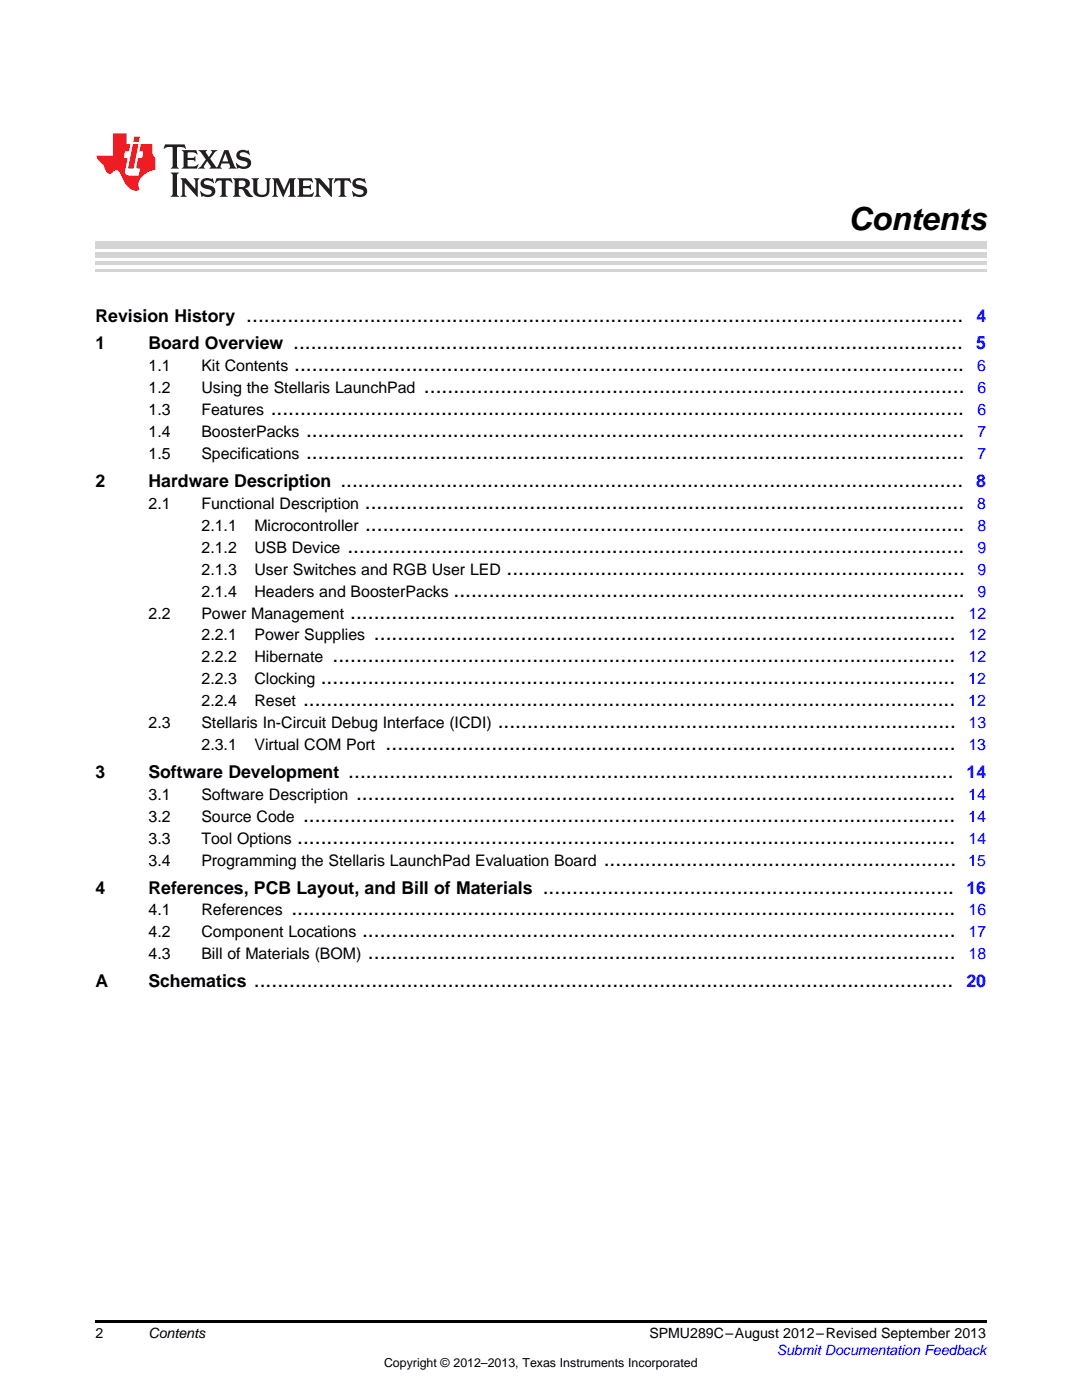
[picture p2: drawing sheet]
<svg xmlns="http://www.w3.org/2000/svg" width="216mm" height="279mm" viewBox="0 0 216 279" stroke-linecap="round" stroke-linejoin="round" font-family="sans-serif">
<defs><g id="words">
<text font-size="6.3" x="169.3" y="46">Contents</text>
<g font-size="4.2">
<text x="49.1" y="64.2">..........................................................................................................................</text>
<text x="58.5" y="69.7">..................................................................................................................</text>
<text x="58.7" y="74.1">..................................................................................................................</text>
<text x="54" y="82.9">......................................................................................................................</text>
<text x="84.6" y="78.5">............................................................................................</text>
<text x="61.1" y="87.2">................................................................................................................</text>
<text x="61.1" y="91.6">................................................................................................................</text>
<text x="67.9" y="97.2">..........................................................................................................</text>
<text x="72.8" y="101.6">......................................................................................................</text>
<text x="72.8" y="105.9">......................................................................................................</text>
<text x="69.3" y="110.3">.........................................................................................................</text>
<text x="90.5" y="119.1">.......................................................................................</text>
<text x="101.1" y="114.7">..............................................................................</text>
<text x="69.9" y="123.4">.......................................................................................................</text>
<text x="74.6" y="127.8">...................................................................................................</text>
<text x="64" y="136.6">............................................................................................................</text>
<text x="66.4" y="132.2">..........................................................................................................</text>
<text x="60.5" y="140.9">...............................................................................................................</text>
<text x="76.9" y="149.7">.................................................................................................</text>
<text x="99.3" y="145.3">..............................................................................</text>
<text x="69.5" y="155.3">.......................................................................................................</text>
<text x="71" y="159.6">......................................................................................................</text>
<text x="60.5" y="164">...............................................................................................................</text>
<text x="59.3" y="168.4">................................................................................................................</text>
<text x="120.5" y="172.8">............................................................</text>
<text x="108.3" y="178.3">......................................................................</text>
<text x="58.1" y="182.7">.................................................................................................................</text>
<text x="72.2" y="187.1">.....................................................................................................</text>
<text x="73.4" y="191.5">....................................................................................................</text>
<text x="50.7" y="197">.......................................................................................................................</text>
</g>
<g font-size="3.5">
<text x="19" y="64.2">Revision History</text>
<text x="19" y="69.7">1</text>
<text x="29.6" y="69.7">Board Overview</text>
<text x="19" y="97.2">2</text>
<text x="29.6" y="97.2">Hardware Description</text>
<text x="19" y="155.3">3</text>
<text x="29.6" y="155.3">Software Development</text>
<text x="19" y="178.3">4</text>
<text x="29.6" y="178.3">References, PCB Layout, and Bill of Materials</text>
<text x="19" y="197">A</text>
<text x="29.6" y="197">Schematics</text>
</g>
<g font-size="3.5" fill="#00f">
<text x="194.8" y="64.2">4</text>
<text x="194.8" y="69.7">5</text>
<text x="194.8" y="97.2">8</text>
<text x="192.9" y="155.3">14</text>
<text x="192.8" y="178.3">16</text>
<text x="192.8" y="197">20</text>
</g>
<g font-size="3.2">
<text x="29.6" y="74.1">1.1</text>
<text x="40.2" y="74.1">Kit Contents</text>
<text x="29.6" y="78.5">1.2</text>
<text x="29.6" y="82.9">1.3</text>
<text x="40.2" y="78.5">Using the Stellaris LaunchPad</text>
<text x="40.2" y="82.9">Features</text>
<text x="29.6" y="87.2">1.4</text>
<text x="40.2" y="87.2">BoosterPacks</text>
<text x="29.6" y="91.6">1.5</text>
<text x="40.2" y="91.6">Specifications</text>
<text x="29.6" y="101.6">2.1</text>
<text x="40.2" y="101.6">Functional Description</text>
<text x="40.2" y="105.9">2.1.1</text>
<text x="50.8" y="105.9">Microcontroller</text>
<text x="40.2" y="110.3">2.1.2</text>
<text x="50.8" y="110.3">USB Device</text>
<text x="40.2" y="114.7">2.1.3</text>
<text x="40.2" y="119.1">2.1.4</text>
<text x="50.8" y="114.7">User Switches and RGB User LED</text>
<text x="50.8" y="119.1">Headers and BoosterPacks</text>
<text x="29.6" y="123.4">2.2</text>
<text x="40.2" y="123.4">Power Management</text>
<text x="40.2" y="127.8">2.2.1</text>
<text x="50.8" y="127.8">Power Supplies</text>
<text x="40.2" y="132.2">2.2.2</text>
<text x="40.2" y="136.6">2.2.3</text>
<text x="50.8" y="132.2">Hibernate</text>
<text x="50.8" y="136.6">Clocking</text>
<text x="40.2" y="140.9">2.2.4</text>
<text x="50.8" y="140.9">Reset</text>
<text x="29.6" y="145.3">2.3</text>
<text x="40.2" y="145.3">Stellaris In-Circuit Debug Interface (ICDI)</text>
<text x="40.2" y="149.7">2.3.1</text>
<text x="50.8" y="149.7">Virtual COM Port</text>
<text x="29.6" y="159.6">3.1</text>
<text x="40.2" y="159.6">Software Description</text>
<text x="29.6" y="164">3.2</text>
<text x="40.2" y="164">Source Code</text>
<text x="29.6" y="168.4">3.3</text>
<text x="29.6" y="172.8">3.4</text>
<text x="40.2" y="168.4">Tool Options</text>
<text x="40.2" y="172.8">Programming the Stellaris LaunchPad Evaluation Board</text>
<text x="29.6" y="182.7">4.1</text>
<text x="40.2" y="182.7">References</text>
<text x="29.6" y="187.1">4.2</text>
<text x="29.6" y="191.5">4.3</text>
<text x="40.2" y="187.1">Component Locations</text>
<text x="40.2" y="191.5">Bill of Materials (BOM)</text>
</g>
<g font-size="3.2" fill="#00f">
<text x="195" y="74.1">6</text>
<text x="195" y="78.5">6</text>
<text x="195" y="82.9">6</text>
<text x="195" y="87.2">7</text>
<text x="195" y="91.6">7</text>
<text x="195" y="101.6">8</text>
<text x="195" y="105.9">8</text>
<text x="195" y="110.3">9</text>
<text x="195" y="119.1">9</text>
<text x="195" y="114.7">9</text>
<text x="193.3" y="123.4">12</text>
<text x="193.3" y="127.8">12</text>
<text x="193.2" y="136.6">12</text>
<text x="193.3" y="132.2">12</text>
<text x="193.2" y="140.9">12</text>
<text x="193.2" y="149.7">13</text>
<text x="193.3" y="145.3">13</text>
<text x="193.2" y="159.6">14</text>
<text x="193.2" y="164">14</text>
<text x="193.2" y="172.8">15</text>
<text x="193.3" y="168.4">14</text>
<text x="193.3" y="182.7">16</text>
<text x="193.3" y="187.1">17</text>
<text x="193.3" y="191.5">18</text>
</g>
<g font-size="2.8">
<text x="19" y="267">2</text>
<text x="29.6" y="267.1">Contents</text>
<text x="129.6" y="267.1">SPMU289C–August 2012–Revised September 2013</text>
</g>
<text font-size="2.8" fill="#00f" x="155" y="270.4">Submit Documentation Feedback</text>
<text font-size="2.5" x="76.6" y="272.7">Copyright © 2012–2013, Texas Instruments Incorporated</text>
</g></defs>
<path d="M19 263.5h177.8v.6h-177.8z" fill="#000"/>
<path d="M19 54h177.8" fill="none" stroke="#d4d4d4" stroke-width=".42"/>
<g fill="#d4d4d4">
<path d="M19 52.1h177.8v.7h-177.8z"/>
<path d="M19 50.3h177.8v1.1h-177.8z"/>
<path d="M19 48.2h177.8v1.4h-177.8z"/>
</g>
<path d="M32.9 28.8l-.3 .9 .1 .1a1.64 1.64 0 0 1 1.7-.4l.1 3.7-.4 .6h1.6l-.4-.6v-3.5v-.2l.4-.1a1.36 1.36 0 0 1 1.3 .5l.1-.1-.3-.9zM36.3 30l.3 .3v.3v2.5v.2l-.3 .4h3l.3-.9-.1-.1a1.87 1.87 0 0 1-2 .4l-.1-1.2 1.2 .1 .4 .2v-1l-.4 .3h-1.2l.1-1 .2-.1a1.66 1.66 0 0 1 1.7 .5l.1-.1-.3-.8zM39.6 30l1.5 1.8-.9 1.3-.7 .6h1.4l-.3-.4 .7-1.2 .8 1.2-.3 .4h2.5l-.3-.4 .2-.7h1.5l.2 .7-.3 .4h1.6l-.4-.6-1.2-3.1h-.8l-1.2 2.9-.4 .5-1.3-1.7 .9-1.2 .6-.5h-1.4l.3 .3-.6 1-.6-1 .2-.3zM45 30.6l.6 1.6h-1.2zM47.4 30.3a1.04 1.04 0 0 0-.2 1.1 1.04 1.04 0 0 0 1 .6l1 .3a.5 .5 0 0 1 .2 .5 .5 .5 0 0 1-.5 .4 1.76 1.76 0 0 1-1.7-.7l-.1 .1 .3 1.1 .2-.2a2.54 2.54 0 0 0 2.2-.2 1.12 1.12 0 0 0 .2-1.2 1.12 1.12 0 0 0-1-.7l-1-.2a.4 .4 0 0 1-.2-.5 .4 .4 0 0 1 .4-.3 1.6 1.6 0 0 1 1.6 .6l.1-.1-.3-.9-.3 .1-.2-.1a1.62 1.62 0 0 0-1.7 .3zM34.1 34.4l.3 .4 .1 .2v3.7l-.1 .2-.3 .4h1.6l-.3-.4-.1-.2v-3.7l.1-.2 .3-.4zM36 35.6l.4 .6v2.5l-.1 .2-.3 .4h1.2l-.3-.6v-2.2l2.6 2.8v-3.1l.3-.6h-1.2l.3 .3 .1 1.8-1.9-2.1zM40.3 35.9a1.04 1.04 0 0 0-.2 1.1 1.04 1.04 0 0 0 .9 .7l1 .2a.5 .5 0 0 1 .2 .5 .5 .5 0 0 1-.4 .4 1.76 1.76 0 0 1-1.8-.7l-.1 .1 .3 1.1 .2-.1a2.55 2.55 0 0 0 2.3-.3 1.12 1.12 0 0 0 .2-1.2 1.12 1.12 0 0 0-1-.7l-1-.2a.41 .41 0 0 1-.2-.5 .41 .41 0 0 1 .4-.3 1.6 1.6 0 0 1 1.5 .6l.1-.1-.3-.9-.2 .1-.2-.1a1.64 1.64 0 0 0-1.7 .3zM43.2 35.6l-.3 .9 .1 .1a.95 .95 0 0 1 1.2-.5v2.6v.2l-.4 .4h1.6l-.3-.4-.1-.2v-2.4l.3-.3a1.02 1.02 0 0 1 1 .6l.1-.1-.3-.9zM46.5 35.6l.3 .3v.3v2.5v.2l-.3 .4h1.5l-.3-.4-.1-1.2a.9 .9 0 0 1 1.2 .8 1.07 1.07 0 0 0 1.7 .6 1.97 1.97 0 0 1-1.1-1.2l-.5-.3a.98 .98 0 0 0 1-1 .98 .98 0 0 0-1-1zM47.7 36.1l.2-.1a.81 .81 0 0 1 1.1 .6 .64 .64 0 0 1-.7 .7h-.7zM50.2 35.6l.3 .3 .1 .3v1.9a1.59 1.59 0 0 0 2.1 1.2 1.15 1.15 0 0 0 1.1-1.3v-2.1l.3-.3h-1.2l.3 .6v1.8a.97 .97 0 0 1-.7 .9 .97 .97 0 0 1-1.1-.5l-.1-2.2 .1-.3 .3-.3zM54.3 35.6l.3 .3 .1 .3v2.5l-.4 .6h1.2l-.4-.6v-2.4l1.4 3 1.4-3v2.4l-.4 .6h1.5l-.3-.4v-.2v-2.5v-.3l.3-.3h-1.3l-1 2.4-1.1-2.4zM59.3 35.6l.3 .3 .1 .3v2.5l-.1 .2-.3 .4h3l.4-.9-.1-.1a1.88 1.88 0 0 1-2.1 .5v-1.2h1.2l.3 .3v-1.1l-.3 .3h-1.2v-1l.3-.1a1.66 1.66 0 0 1 1.6 .5l.1-.1-.3-.8zM62.8 35.6l.3 .6v2.5v.2l-.3 .4h1.2l-.4-.6v-2.2l2.6 2.8v-3.1l.3-.6h-1.1l.3 .3v1.8l-1.8-2.1zM66.9 35.6l-.3 .9 .1 .1a.95 .95 0 0 1 1.2-.5v2.6v.2l-.4 .4h1.6l-.3-.4-.1-.2v-2.4l.3-.3a1.02 1.02 0 0 1 1 .6l.1-.1-.3-.9zM70.6 35.9a1.04 1.04 0 0 0-.2 1.1 1.04 1.04 0 0 0 .9 .7l1 .2a.5 .5 0 0 1 .2 .5 .5 .5 0 0 1-.4 .4 1.75 1.75 0 0 1-1.8-.7l-.1 .1 .3 1.1 .2-.1a2.56 2.56 0 0 0 2.3-.3 1.12 1.12 0 0 0 .2-1.2 1.12 1.12 0 0 0-1-.7l-1-.2a.4 .4 0 0 1-.2-.5 .4 .4 0 0 1 .4-.3 1.6 1.6 0 0 1 1.5 .6l.1-.1-.3-.9-.2 .1-.2-.1a1.64 1.64 0 0 0-1.7 .3z" fill="#231f20"/>
<path d="M22.5 26.6v4.4h-3.2a2.57 2.57 0 0 0 1.2 1.8l.4 .7a1.22 1.22 0 0 0 1.3 1.1l.2-.1a.9 .9 0 0 1 1-.5 .9 .9 0 0 1 .7 .8l.5 1.1a2.58 2.58 0 0 0 3.3 2 2.35 2.35 0 0 1 .9-3.1l1.1-.6 1.1-.4v-2.3a1.45 1.45 0 0 1-.6-1.3v-1.4h-2.3l-.3 1.4h.8l-.2 1.4h-.9l-.3 1.5 .1 .5h.7l-.3 1.4h-1.1a1.52 1.52 0 0 1-1.7-.6l.6-2.8h-.8l.2-1.4h.8l.3-1.4h-.7v-2.2zM26.5 28.8l-1 4.8h1.2l.9-4.8zM26.8 27.3l-.2 1h1.1l.2-1z" fill="#ee1d23"/>
<use href="#words"/>
</svg>
